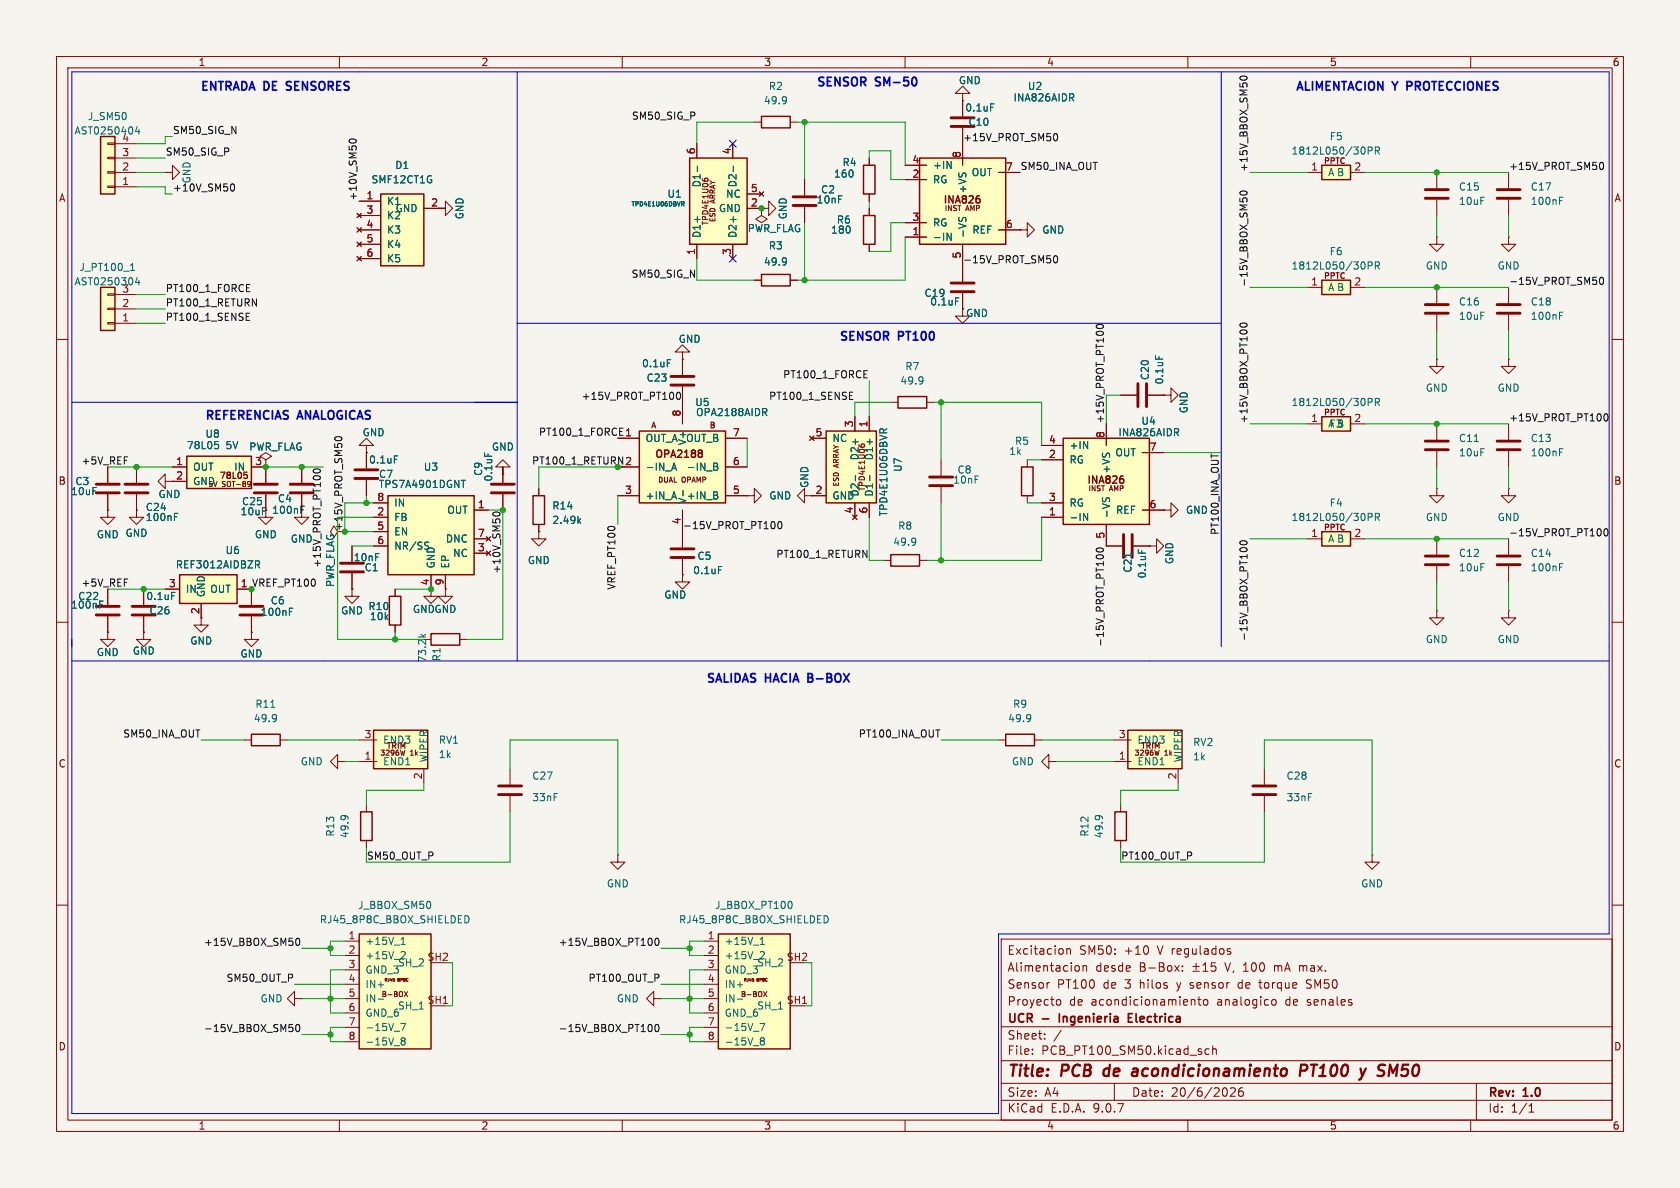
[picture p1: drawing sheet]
<svg xmlns="http://www.w3.org/2000/svg" width="297mm" height="210mm" viewBox="0 0 297 210" stroke-linecap="round" stroke-linejoin="round" font-family="sans-serif">
<defs><g id="words">
<g font-size="2.8" fill="#840000">
<text x="178" y="190.9">Title:</text>
<text x="187.7" y="190.9">PCB</text>
<text x="196" y="190.9">de</text>
<text x="201.8" y="190.9">acondicionamiento</text>
<text x="232.2" y="190.9">PT100</text>
<text x="243.8" y="190.9">y</text>
<text x="247.7" y="190.9">SM50</text>
</g>
<g font-size="2.1" fill="#0000c2">
<text x="35.3" y="16.4">ENTRADA DE</text>
<text x="51.2" y="16.4">SENSORES</text>
<text x="144.2" y="15.7">SENSOR</text>
<text x="154.8" y="15.7">SM-50</text>
<text x="228.9" y="16.4">ALIMENTACION Y</text>
<text x="249.3" y="16.4">PROTECCIONES</text>
<text x="148.2" y="60.6">SENSOR</text>
<text x="158.8" y="60.6">PT100</text>
<text x="36.1" y="74.6">REFERENCIAS</text>
<text x="52.7" y="74.6">ANALOGICAS</text>
<text x="124.7" y="121.1">SALIDAS HACIA</text>
<text x="143.4" y="121.1">B-BOX</text>
</g>
<g font-size="2.1" fill="#840000">
<text x="178" y="172">Alimentacion</text>
<text x="178" y="169">Excitacion</text>
<text x="190.8" y="169">SM50:</text>
<text x="193.7" y="172">desde</text>
<text x="198.8" y="169">+10</text>
<text x="201.5" y="172">B-Box:</text>
<text x="204.8" y="169">V regulados</text>
<text x="216.9" y="172">V, 100</text>
<text x="225.8" y="172">mA max.</text>
<text x="178" y="178">Proyecto</text>
<text x="178" y="175">Sensor</text>
<text x="186.9" y="175">PT100</text>
<text x="189" y="178">de</text>
<text x="193" y="178">acondicionamiento</text>
<text x="195.1" y="175">de</text>
<text x="199" y="175">3</text>
<text x="201.8" y="175">hilos</text>
<text x="208.5" y="175">y sensor</text>
<text x="215.3" y="178">analogico</text>
<text x="219.6" y="175">de</text>
<text x="223.5" y="175">torque</text>
<text x="227.6" y="178">de</text>
<text x="231.5" y="178">senales</text>
<text x="232" y="175">SM50</text>
<text x="178" y="184">Sheet:</text>
<text x="178" y="181.2">UCR</text>
<text x="184.3" y="181.2">-</text>
<text x="187.9" y="181.2">Ingenieria</text>
<text x="200.7" y="181.2">Electrica</text>
<text x="178" y="186.7">File:</text>
<text x="184.1" y="186.7">PCB_PT100_SM50.kicad_sch</text>
<text x="178" y="196.9">KiCad</text>
<text x="178" y="194.1">Size:</text>
<text x="184.7" y="194.1">A4</text>
<text x="185.7" y="196.9">E.D.A.</text>
<text x="193.3" y="196.9">9.0.7</text>
<text x="200" y="194.1">Date:</text>
<text x="207" y="194.1">20/6/2026</text>
<text x="263" y="194.3">Rev:</text>
<text x="263" y="196.9">Id:</text>
<text x="267.1" y="196.9">1/1</text>
<text x="269.4" y="194.3">1.0</text>
</g>
<g font-size="1.8" fill="#840000">
<text x="35" y="11.9">1</text>
<text x="85" y="11.9">2</text>
<text x="135" y="11.9">3</text>
<text x="185" y="11.9">4</text>
<text x="235" y="11.9">5</text>
<text x="285" y="11.9">6</text>
<text x="10.3" y="35.9">A</text>
<text x="285.3" y="35.9">A</text>
<text x="166.6" y="36.3">INA826</text>
<text x="170.7" y="56.2">GND</text>
<text x="115.6" y="81.3">OPA2188</text>
<text x="10.3" y="85.9">B</text>
<text x="31" y="84.8">2</text>
<text x="144.1" y="87.4">2</text>
<text x="192" y="85.9">INA826</text>
<text x="285.3" y="85.9">B</text>
<text x="42.4" y="91.3">10uF</text>
<text x="10.3" y="135.9">C</text>
<text x="285.3" y="135.9">C</text>
<text x="10.3" y="185.9">D</text>
<text x="285.3" y="185.9">D</text>
<text x="35" y="199.9">1</text>
<text x="85" y="199.9">2</text>
<text x="135" y="199.9">3</text>
<text x="185" y="199.9">4</text>
<text x="235" y="199.9">5</text>
<text x="285" y="199.9">6</text>
</g>
<g font-size="1.8" fill="#006464">
<text x="135.8" y="16.1">R2</text>
<text x="169.4" y="15.1">GND</text>
<text x="181.6" y="16.1">U2</text>
<text x="13.1" y="24">AST0250404</text>
<text x="15.4" y="21.4">J_SM50</text>
<text x="134.9" y="18.6">49.9</text>
<text x="170.5" y="19.9">0.1uF</text>
<text x="171.1" y="22.5">C10</text>
<text x="179.1" y="18.1">INA826AIDR</text>
<text x="21.5" y="25.1">4</text>
<text x="148.9" y="29.6">R4</text>
<text x="228.2" y="27.5">1812L050/30PR</text>
<text x="235" y="25">F5</text>
<text x="65.6" y="32.6">SMF12CT1G</text>
<text x="69.8" y="30.1">D1</text>
<text x="117.9" y="35.2">U1</text>
<text x="124.1" y="33.2" transform="rotate(-90 124.1 33.2)">D1-</text>
<text x="128.3" y="35.2">NC</text>
<text x="130.4" y="33.2" transform="rotate(-90 130.4 33.2)">D2-</text>
<text x="145" y="34.4">C2</text>
<text x="147.3" y="31.6">160</text>
<text x="164.8" y="30.1">+IN</text>
<text x="164.8" y="32.6">RG</text>
<text x="171" y="34.3" transform="rotate(-90 171 34.3)">+VS</text>
<text x="171.7" y="31.3">OUT</text>
<text x="234.7" y="31.3">A B</text>
<text x="257.8" y="33.9">C15</text>
<text x="270.5" y="33.9">C17</text>
<text x="68.3" y="36.4">K1</text>
<text x="68.3" y="39">K2</text>
<text x="68.3" y="41.5">K3</text>
<text x="69.8" y="37.7">GND</text>
<text x="82.1" y="38.9" transform="rotate(-90 82.1 38.9)">GND</text>
<text x="127" y="37.7">GND</text>
<text x="132.1" y="41.2">PWR_FLAG</text>
<text x="139.3" y="38.9" transform="rotate(-90 139.3 38.9)">GND</text>
<text x="144.3" y="36.2">10nF</text>
<text x="146.8" y="41.5">180</text>
<text x="147.8" y="39.7">R6</text>
<text x="164.8" y="40.2">RG</text>
<text x="171.8" y="41.5">REF</text>
<text x="184.2" y="41.5">GND</text>
<text x="257.8" y="36.4">10uF</text>
<text x="270.5" y="36.4">100nF</text>
<text x="68.3" y="44">K4</text>
<text x="68.3" y="46.6">K5</text>
<text x="124.1" y="42.2" transform="rotate(-90 124.1 42.2)">D1+</text>
<text x="130.4" y="42.2" transform="rotate(-90 130.4 42.2)">D2+</text>
<text x="134.9" y="47.1">49.9</text>
<text x="135.8" y="44.3">R3</text>
<text x="164.8" y="42.8">-IN</text>
<text x="171" y="42.2" transform="rotate(-90 171 42.2)">-VS</text>
<text x="228.2" y="47.9">1812L050/30PR</text>
<text x="235" y="45.3">F6</text>
<text x="252" y="47.9">GND</text>
<text x="264.7" y="47.9">GND</text>
<text x="13.1" y="50.6">AST0250304</text>
<text x="14" y="48.1">J_PT100_1</text>
<text x="21.5" y="51.8">3</text>
<text x="163.3" y="52.7">C19</text>
<text x="234.7" y="51.7">A B</text>
<text x="164.3" y="54.2">0.1uF</text>
<text x="257.8" y="54.2">C16</text>
<text x="257.8" y="56.7">10uF</text>
<text x="270.5" y="56.7">100nF</text>
<text x="270.5" y="54.2">C18</text>
<text x="113.4" y="65.1">0.1uF</text>
<text x="119.9" y="60.8">GND</text>
<text x="159.9" y="65.6">R7</text>
<text x="114.2" y="67.7">C23</text>
<text x="122.8" y="72">U5</text>
<text x="159.1" y="68.2">49.9</text>
<text x="203.3" y="67.3" transform="rotate(-90 203.3 67.3)">C20</text>
<text x="205.8" y="68.1" transform="rotate(-90 205.8 68.1)">0.1uF</text>
<text x="228.2" y="72">1812L050/30PR</text>
<text x="252" y="69.4">GND</text>
<text x="264.7" y="69.4">GND</text>
<text x="36.2" y="77.6">U8</text>
<text x="64" y="77.3">GND</text>
<text x="122.9" y="73.8">OPA2188AIDR</text>
<text x="197.6" y="77.3">INA826AIDR</text>
<text x="201.7" y="75.3">U4</text>
<text x="210.2" y="73.2" transform="rotate(-90 210.2 73.2)">GND</text>
<text x="235" y="75.8">F3</text>
<text x="32.9" y="79.6">78L05</text>
<text x="34" y="83.4">OUT</text>
<text x="40" y="79.6">5V</text>
<text x="41.3" y="83.4">IN</text>
<text x="43.9" y="79.9">PWR_FLAG</text>
<text x="65.1" y="82.1">0.1uF</text>
<text x="74.8" y="83.4">U3</text>
<text x="86.9" y="79.9">GND</text>
<text x="114" y="78.3">OUT_A</text>
<text x="114" y="83.4">-IN_A</text>
<text x="121.2" y="78.3">OUT_B</text>
<text x="121.3" y="83.4">-IN_B</text>
<text x="121.5" y="78.8" transform="rotate(-90 121.5 78.8)">V+</text>
<text x="147.1" y="78.3">NC</text>
<text x="152" y="81.5" transform="rotate(-90 152 81.5)">D2+</text>
<text x="154.5" y="81.5" transform="rotate(-90 154.5 81.5)">D1+</text>
<text x="159.6" y="83.5" transform="rotate(-90 159.6 83.5)">U7</text>
<text x="169.2" y="83.9">C8</text>
<text x="178.3" y="80.6">1k</text>
<text x="179.3" y="78.8">R5</text>
<text x="189" y="79.6">+IN</text>
<text x="189" y="82.1">RG</text>
<text x="196.4" y="83.8" transform="rotate(-90 196.4 83.8)">+VS</text>
<text x="197.1" y="80.9">OUT</text>
<text x="257.8" y="78.3">C11</text>
<text x="257.8" y="80.9">10uF</text>
<text x="270.5" y="80.9">100nF</text>
<text x="270.5" y="78.3">C13</text>
<text x="12.5" y="87.7">10uF</text>
<text x="13.2" y="86">C3</text>
<text x="27.9" y="88.2">GND</text>
<text x="34" y="86">GND</text>
<text x="42.7" y="89.5">C25</text>
<text x="49" y="89">C4</text>
<text x="66.9" y="86.5">TPS7A4901DGNT</text>
<text x="66.9" y="84.7">C7</text>
<text x="69.6" y="89.8">IN</text>
<text x="85.4" y="84.2" transform="rotate(-90 85.4 84.2)">C9</text>
<text x="87.2" y="85.2" transform="rotate(-90 87.2 85.2)">0.1uF</text>
<text x="114" y="88.5">+IN_A</text>
<text x="121.3" y="88.5">+IN_B</text>
<text x="121.5" y="89.2" transform="rotate(-90 121.5 89.2)">V-</text>
<text x="135.9" y="88.5">GND</text>
<text x="143.1" y="86.4" transform="rotate(-90 143.1 86.4)">GND</text>
<text x="147.1" y="88.5">GND</text>
<text x="152" y="87.9" transform="rotate(-90 152 87.9)">D2-</text>
<text x="154.5" y="87.9" transform="rotate(-90 154.5 87.9)">D1-</text>
<text x="168.4" y="85.7">10nF</text>
<text x="189" y="89.8">RG</text>
<text x="235" y="89.8">F4</text>
<text x="17" y="95.4">GND GND</text>
<text x="25.7" y="92.3">100nF</text>
<text x="25.7" y="90.5">C24</text>
<text x="45" y="95.4">GND</text>
<text x="48" y="91">100nF</text>
<text x="69.6" y="92.3">FB</text>
<text x="69.6" y="94.8">EN</text>
<text x="79" y="91">OUT</text>
<text x="97.5" y="90.3">R14</text>
<text x="97.5" y="92.8">2.49k</text>
<text x="157.1" y="91.4" transform="rotate(-90 157.1 91.4)">TPD4E1U06DBVR</text>
<text x="158.7" y="93.8">R8</text>
<text x="189" y="92.3">-IN</text>
<text x="196.4" y="91.7" transform="rotate(-90 196.4 91.7)">-VS</text>
<text x="197.2" y="91">REF</text>
<text x="209.6" y="91">GND</text>
<text x="228.2" y="92.3">1812L050/30PR</text>
<text x="252" y="92.3">GND</text>
<text x="264.7" y="92.3">GND</text>
<text x="31" y="100.7">REF3012AIDBZR</text>
<text x="39.8" y="98.1">U6</text>
<text x="51.3" y="96.1">GND</text>
<text x="62.4" y="99.4">10nF</text>
<text x="64.4" y="101.2">C1</text>
<text x="69.6" y="97.4">NR/SS</text>
<text x="77.1" y="100.6" transform="rotate(-90 77.1 100.6)">GND</text>
<text x="78.7" y="96.1">DNC</text>
<text x="79.6" y="100.6" transform="rotate(-90 79.6 100.6)">EP</text>
<text x="80" y="98.7">NC</text>
<text x="93.2" y="99.9">GND</text>
<text x="122.4" y="101.7">0.1uF</text>
<text x="123.2" y="99.2">C5</text>
<text x="157.8" y="96.7">49.9</text>
<text x="200.3" y="101.3" transform="rotate(-90 200.3 101.3)">C21</text>
<text x="207.6" y="99.8" transform="rotate(-90 207.6 99.8)">GND</text>
<text x="234.7" y="96.1">A B</text>
<text x="257.8" y="98.7">C12</text>
<text x="257.8" y="101.2">10uF</text>
<text x="270.5" y="101.2">100nF</text>
<text x="270.5" y="98.7">C14</text>
<text x="12.5" y="107.8">100nF</text>
<text x="13.7" y="106.3">C22</text>
<text x="25.8" y="106.3">0.1uF</text>
<text x="32.8" y="105">IN</text>
<text x="36.4" y="105.7" transform="rotate(-90 36.4 105.7)">GND</text>
<text x="37.1" y="105">OUT</text>
<text x="47.8" y="107">C6</text>
<text x="59.3" y="103.9" transform="rotate(-90 59.3 103.9)">PWR_FLAG</text>
<text x="117.3" y="106">GND</text>
<text x="202.8" y="102.4" transform="rotate(-90 202.8 102.4)">0.1uF</text>
<text x="26.3" y="108.8">C26</text>
<text x="46" y="109.1">100nF</text>
<text x="60.2" y="108.8">GND</text>
<text x="65" y="108.1">R10</text>
<text x="65.3" y="109.8">10k</text>
<text x="72.9" y="108.6">GNDGND</text>
<text x="252" y="113.9">GND</text>
<text x="264.7" y="113.9">GND</text>
<text x="17" y="116.2">GND</text>
<text x="23.4" y="115.9">GND</text>
<text x="33.5" y="114.1">GND</text>
<text x="42.4" y="116.4">GND</text>
<text x="75.5" y="117.2" transform="rotate(-90 75.5 117.2)">73.2k</text>
<text x="78.1" y="117" transform="rotate(-90 78.1 117)">R1</text>
<text x="45" y="125.3">R11</text>
<text x="179" y="125.3">R9</text>
<text x="44.8" y="127.9">49.9</text>
<text x="67.6" y="131.7">END3</text>
<text x="77.5" y="131.7">RV1</text>
<text x="178.1" y="127.9">49.9</text>
<text x="201" y="131.7">END3</text>
<text x="53.1" y="135.5">GND</text>
<text x="67.6" y="135.5">END1</text>
<text x="75.8" y="134.9" transform="rotate(-90 75.8 134.9)">WIPER</text>
<text x="77.5" y="134.2">1k</text>
<text x="178.8" y="135.5">GND</text>
<text x="201" y="135.5">END1</text>
<text x="209.1" y="134.9" transform="rotate(-90 209.1 134.9)">WIPER</text>
<text x="210.8" y="132.1">RV2</text>
<text x="210.8" y="134.6">1k</text>
<text x="94" y="138">C27</text>
<text x="94" y="141.8">33nF</text>
<text x="227.3" y="138">C28</text>
<text x="227.3" y="141.8">33nF</text>
<text x="59.3" y="148" transform="rotate(-90 59.3 148)">R13</text>
<text x="61.8" y="148.3" transform="rotate(-90 61.8 148.3)">49.9</text>
<text x="192.6" y="148" transform="rotate(-90 192.6 148)">R12</text>
<text x="195.2" y="148.3" transform="rotate(-90 195.2 148.3)">49.9</text>
<text x="63.2" y="160.9">J_BBOX_SM50</text>
<text x="107.2" y="157.1">GND</text>
<text x="126.3" y="160.9">J_BBOX_PT100</text>
<text x="240.5" y="157.1">GND</text>
<text x="56.4" y="163.4">RJ45_8P8C_BBOX_SHIELDED</text>
<text x="64.5" y="167.2">+15V_1</text>
<text x="119.9" y="163.4">RJ45_8P8C_BBOX_SHIELDED</text>
<text x="128" y="167.2">+15V_1</text>
<text x="64.5" y="169.8">+15V_2</text>
<text x="64.5" y="172.3">GND_3</text>
<text x="70.3" y="171">SH_2</text>
<text x="128" y="169.8">+15V_2</text>
<text x="128" y="172.3">GND_3</text>
<text x="133.8" y="171">SH_2</text>
<text x="46" y="177.4">GND</text>
<text x="64.5" y="174.9">IN+</text>
<text x="64.5" y="177.4">IN-</text>
<text x="64.5" y="179.9">GND_6</text>
<text x="70.3" y="178.7">SH_1</text>
<text x="108.9" y="177.4">GND</text>
<text x="128" y="174.9">IN+</text>
<text x="128" y="177.4">IN-</text>
<text x="128" y="179.9">GND_6</text>
<text x="133.8" y="178.7">SH_1</text>
<text x="64.5" y="182.5">-15V_7</text>
<text x="64.5" y="185">-15V_8</text>
<text x="128" y="182.5">-15V_7</text>
<text x="128" y="185">-15V_8</text>
</g>
<g font-size="1.8" fill="#0f0f0f">
<text x="30.5" y="23.8">SM50_SIG_N</text>
<text x="111.6" y="21.2">SM50_SIG_P</text>
<text x="29.2" y="27.6">SM50_SIG_P</text>
<text x="170.2" y="25.1">+15V_PROT_SM50</text>
<text x="30.5" y="33.9">+10V_SM50</text>
<text x="33.9" y="32.5" transform="rotate(-90 33.9 32.5)">GND</text>
<text x="63.2" y="35.6" transform="rotate(-90 63.2 35.6)">+10V_SM50</text>
<text x="180.3" y="30.1">SM50_INA_OUT</text>
<text x="220.6" y="30.5" transform="rotate(-90 220.6 30.5)">+15V_BBOX_SM50</text>
<text x="266.7" y="30.1">+15V_PROT_SM50</text>
<text x="170.2" y="46.6">-15V_PROT_SM50</text>
<text x="29.2" y="51.7">PT100_1_FORCE</text>
<text x="111.6" y="49.2">SM50_SIG_N</text>
<text x="220.6" y="50.8" transform="rotate(-90 220.6 50.8)">-15V_BBOX_SM50</text>
<text x="266.7" y="50.5">-15V_PROT_SM50</text>
<text x="29.2" y="54.3">PT100_1_RETURN</text>
<text x="29.2" y="56.8">PT100_1_SENSE</text>
<text x="102.7" y="70.8">+15V_PROT_PT100</text>
<text x="135.9" y="70.8">PT100_1_SENSE</text>
<text x="138.3" y="67">PT100_1_FORCE</text>
<text x="195.2" y="74.9" transform="rotate(-90 195.2 74.9)">+15V_PROT_PT100</text>
<text x="220.6" y="74.9" transform="rotate(-90 220.6 74.9)">+15V_BBOX_PT100</text>
<text x="266.7" y="74.6">+15V_PROT_PT100</text>
<text x="14.3" y="82.2">+5V_REF</text>
<text x="120.6" y="93.6">-15V_PROT_PT100</text>
<text x="215.6" y="94.7" transform="rotate(-90 215.6 94.7)">PT100_INA_OUT</text>
<text x="266.7" y="94.9">-15V_PROT_PT100</text>
<text x="56.8" y="100.5" transform="rotate(-90 56.8 100.5)">+15V_PROT_PT100</text>
<text x="88.6" y="101.5" transform="rotate(-90 88.6 101.5)">+10V_SM50</text>
<text x="137.1" y="98.7">PT100_1_RETURN</text>
<text x="14.3" y="103.8">+5V_REF</text>
<text x="108.9" y="104.3" transform="rotate(-90 108.9 104.3)">VREF_PT100</text>
<text x="220.6" y="113.4" transform="rotate(-90 220.6 113.4)">-15V_BBOX_PT100</text>
<text x="195.2" y="114.4" transform="rotate(-90 195.2 114.4)">-15V_PROT_PT100</text>
<text x="21.7" y="130.5">SM50_INA_OUT</text>
<text x="151.7" y="130.5">PT100_INA_OUT</text>
<text x="64.8" y="152.1">SM50_OUT_P</text>
<text x="198.1" y="152.1">PT100_OUT_P</text>
<text x="36" y="167.3">+15V_BBOX_SM50</text>
<text x="98.7" y="167.3">+15V_BBOX_PT100</text>
<text x="40" y="173.6">SM50_OUT_P</text>
<text x="103.9" y="173.6">PT100_OUT_P</text>
<text x="36" y="182.5">-15V_BBOX_SM50</text>
<text x="98.7" y="182.5">-15V_BBOX_PT100</text>
</g>
<g font-size="1.8" fill="#a90000">
<text x="21.5" y="27.7">3</text>
<text x="122.9" y="27.4" transform="rotate(-90 122.9 27.4)">6</text>
<text x="129.3" y="27.4" transform="rotate(-90 129.3 27.4)">4</text>
<text x="161.2" y="29">4</text>
<text x="169.9" y="28" transform="rotate(-90 169.9 28)">8</text>
<text x="21.5" y="32.8">1</text>
<text x="21.5" y="30.2">2</text>
<text x="64.7" y="35.3">1</text>
<text x="132.6" y="34">5</text>
<text x="161.2" y="31.5">2</text>
<text x="177.7" y="30.2">7</text>
<text x="231.7" y="30.2">1</text>
<text x="239.3" y="30.2">2</text>
<text x="64.7" y="37.8">3</text>
<text x="64.7" y="40.4">4</text>
<text x="76.1" y="36.6">2</text>
<text x="132.6" y="36.6">2</text>
<text x="161.2" y="39.1">3</text>
<text x="161.2" y="41.7">1</text>
<text x="177.7" y="40.4">6</text>
<text x="64.7" y="42.9">5</text>
<text x="64.7" y="45.5">6</text>
<text x="122.9" y="45.2" transform="rotate(-90 122.9 45.2)">1</text>
<text x="129.3" y="45.2" transform="rotate(-90 129.3 45.2)">3</text>
<text x="169.9" y="45.8" transform="rotate(-90 169.9 45.8)">5</text>
<text x="231.7" y="50.5">1</text>
<text x="239.3" y="50.5">2</text>
<text x="21.5" y="56.9">1</text>
<text x="21.5" y="54.4">2</text>
<text x="110.4" y="77.2">1</text>
<text x="120.4" y="73.7" transform="rotate(-90 120.4 73.7)">8</text>
<text x="129.5" y="77.2">7</text>
<text x="144.1" y="77.2">5</text>
<text x="150.9" y="75.6" transform="rotate(-90 150.9 75.6)">3</text>
<text x="153.4" y="75.6" transform="rotate(-90 153.4 75.6)">1</text>
<text x="195.3" y="77.5" transform="rotate(-90 195.3 77.5)">8</text>
<text x="231.7" y="74.7">1</text>
<text x="239.3" y="74.7">2</text>
<text x="31" y="82.3">1</text>
<text x="45" y="82.3">3</text>
<text x="110.4" y="82.3">2</text>
<text x="129.5" y="82.3">6</text>
<text x="185.3" y="78.5">4</text>
<text x="185.3" y="81">2</text>
<text x="203.1" y="79.8">7</text>
<text x="66.6" y="88.6">8</text>
<text x="84.4" y="89.9">1</text>
<text x="110.4" y="87.4">3</text>
<text x="129.5" y="87.4">5</text>
<text x="185.3" y="88.6">3</text>
<text x="203.1" y="89.9">6</text>
<text x="66.6" y="91.2">2</text>
<text x="66.6" y="93.7">5</text>
<text x="84.4" y="95">7</text>
<text x="120.4" y="92.8" transform="rotate(-90 120.4 92.8)">4</text>
<text x="150.9" y="90.9" transform="rotate(-90 150.9 90.9)">4</text>
<text x="153.4" y="90.9" transform="rotate(-90 153.4 90.9)">6</text>
<text x="185.3" y="91.2">1</text>
<text x="195.3" y="95.3" transform="rotate(-90 195.3 95.3)">5</text>
<text x="231.7" y="95">1</text>
<text x="239.3" y="95">2</text>
<text x="66.6" y="96.3">6</text>
<text x="84.4" y="97.5">3</text>
<text x="29.8" y="103.9">3</text>
<text x="42.5" y="103.9">1</text>
<text x="75.9" y="103.6" transform="rotate(-90 75.9 103.6)">4</text>
<text x="78.5" y="103.6" transform="rotate(-90 78.5 103.6)">9</text>
<text x="35.3" y="108.7" transform="rotate(-90 35.3 108.7)">2</text>
<text x="64.4" y="130.6">3</text>
<text x="197.7" y="130.6">3</text>
<text x="64.4" y="134.4">1</text>
<text x="74.7" y="137.9" transform="rotate(-90 74.7 137.9)">2</text>
<text x="197.7" y="134.4">1</text>
<text x="208" y="137.9" transform="rotate(-90 208 137.9)">2</text>
<text x="61.5" y="166.1">1</text>
<text x="125" y="166.1">1</text>
<text x="61.5" y="168.7">2</text>
<text x="61.5" y="171.2">3</text>
<text x="61.5" y="173.7">4</text>
<text x="75.5" y="169.9">SH2</text>
<text x="125" y="168.7">2</text>
<text x="125" y="171.2">3</text>
<text x="125" y="173.7">4</text>
<text x="139" y="169.9">SH2</text>
<text x="61.5" y="176.3">5</text>
<text x="61.5" y="178.8">6</text>
<text x="75.5" y="177.5">SH1</text>
<text x="125" y="176.3">5</text>
<text x="125" y="178.8">6</text>
<text x="139" y="177.5">SH1</text>
<text x="61.5" y="181.4">7</text>
<text x="61.5" y="183.9">8</text>
<text x="125" y="181.4">7</text>
<text x="125" y="183.9">8</text>
</g>
<g font-size="1.8" fill="#009600">
<text x="95.2" y="77.1">PT100_1_FORCE 1</text>
<text x="94" y="82.2">PT100_1_RETURN 2</text>
<text x="60.6" y="94" transform="rotate(-90 60.6 94)">+15V_PROT_SM50</text>
<text x="42.5" y="103.9">1 VREF_PT100</text>
</g>
<text font-size="1.5" fill="#840000" x="38.6" y="85">78L05</text>
<g font-size="1.4" fill="#840000">
<text x="233.9" y="29.2">PPTC</text>
<text x="125.4" y="40" transform="rotate(-90 125.4 40)">TPD4E1U06</text>
<text x="233.9" y="49.6">PPTC</text>
<text x="114.9" y="76">A</text>
<text x="125.3" y="76">B</text>
<text x="233.9" y="73.7">PPTC</text>
<text x="153.1" y="86.9" transform="rotate(-90 153.1 86.9)">TPD4E1U06</text>
<text x="233.9" y="94">PPTC</text>
</g>
<g font-size="1.4" fill="#006464">
<text x="68.2" y="132.6">TRIM</text>
<text x="201.6" y="132.6">TRIM</text>
</g>
<g font-size="1.3" fill="#840000">
<text x="126.7" y="35.9" transform="rotate(-90 126.7 35.9)">ARRAY</text>
<text x="126.7" y="39.4" transform="rotate(-90 126.7 39.4)">ESD</text>
<text x="166.9" y="37.5">INST</text>
<text x="170.8" y="37.5">AMP</text>
<text x="148.5" y="82.6" transform="rotate(-90 148.5 82.6)">ARRAY</text>
<text x="39.3" y="86.3">SOT-89</text>
<text x="116.2" y="85.5">DUAL</text>
<text x="120.5" y="85.5">OPAMP</text>
<text x="148.5" y="86.1" transform="rotate(-90 148.5 86.1)">ESD</text>
<text x="192.3" y="87">INST</text>
<text x="196.2" y="87">AMP</text>
<text x="72.5" y="133.8">1k</text>
<text x="205.9" y="133.8">1k</text>
<text x="67.4" y="176.4">B-BOX</text>
<text x="130.9" y="176.4">B-BOX</text>
</g>
<g font-size="1.3" fill="#006464">
<text x="36.7" y="86.3">5V</text>
<text x="67.1" y="133.8">3296W</text>
<text x="200.5" y="133.8">3296W</text>
</g>
<text font-size="1.1" fill="#006464" x="111.5" y="36.7">TPD4E1U06DBVR</text>
<g font-size=".7" fill="#840000">
<text x="67.9" y="173.6">RJ45</text>
<text x="70.3" y="173.6">8P8C</text>
<text x="131.4" y="173.6">RJ45</text>
<text x="133.8" y="173.6">8P8C</text>
</g>
</g></defs>
<path d="M0 0h297v210h-297z" fill="#f5f4ef" stroke="#f5f4ef" stroke-width=".18"/>
<g fill="none" stroke="#840000" stroke-width=".18">
<path d="M10 10h277v190h-277zM12 12h273v186h-273zM60 10v2M110 10v2M160 10v2M210 10v2M260 10v2M254 30.5v2.8M254 35.3v2.8M254 41.9v1.3h1.3l-1.3 1.3-1.3-1.3h1.3M254 41.9h.1M254 50.8v2.8"/>
<path d="M254 55.6v2.8M10 60h2M285 60h2M19 82.6v2.7M19 87.4v2.8M29.2 85.1v-1.3l-1.3 1.3 1.3 1.3v-1.3h1.3M88.9 82.6v2.7M88.9 87.4v2.8M10 110h2M44.4 111.8v1.2h1.3l-1.3 1.3-1.2-1.3h1.2M44.4 111.8h.1M44.4 104.1v2.8"/>
<path d="M44.4 109v2.8M285 110h2M10 160h2M177 166h108v32h-108zM185.5 173.7l-.3 .1M186.9 176.8l.3-.1 .3 .3v.4l-.1 .2h-.5M188.6 167.7v1M188.6 167.8l.2-.1 .4 .1v.9M190.5 170.7l.3 .3v.4l-.3 .3M191.5 170.8l.2-.1 .3 .1 .1 .9M191.5 170.7v1M203 167.5v.9"/>
<path d="M207.7 170.7l.8 1M208.5 170.7l-.8 1M209 171.6v.1M209 170.8v.1M210.9 170.8h1.1M210.9 171.7h1.1M211 176.7l.2 .2v.8M211.5 170.3v1.1M211.7 176.7h.6M212 176.2v1.3l.3 .2M212.7 171.7h.8M212.7 170.6l.4-.4v1.5"/>
<path d="M212.8 176.8l.2-.1 .5 .1v.6l-.1 .2-.4 .1-.2-.1zM214.9 170.2h-.7l-.1 .7 .2-.1h.5l.2 .3-.1 .5-.2 .1-.6-.1M217.2 167.7l.3 .1M217.2 168.2l.3 .1 .1 .2-.2 .2h-.3M219 173.8v.8M222.5 173.7h.6M222.7 173.2v1.3l.3 .2M224.9 176.8l.4-.1 .3 .3v.4l-.1 .2-.4 .1-.2-.1M231 174.6l.5 .1M231.6 173.2h-.4l-.2 .3 .1 .3 .4 .2M285 160h2M60 198v2"/>
<path d="M110 198v2M160 198v2M177 194.5h108M177 191.5h108M177 187.5h108M177 181.5h108M182.5 186.3v.1M182.5 185.5v.1M184.7 183.6v.1M184.7 182.8v.1M187.6 182.1l-1.3 2M197 191.5v3"/>
<path d="M210 198v2M213.7 185.5l-.4-.1-.3 .3v.4l.2 .2h.5M214.4 185.5l.2-.1 .4 .1v.9M214.4 184.9v1.5M217.5 192.4l.6-.1 .2 .1 .1 .3-.9 1.1h.9M219.7 192.3a.59 .59 0 0 0-.7 .6v.6l.1 .2 .4 .1 .2-.1 .1-.5-.1-.3h-.5l-.2 .3M260 198v2M261 191.5v6.5M270.3 196.6h.9M270.3 195.5l.4-.4v1.5"/>
</g>
<path d="M195.3 189.1l-.2 .7 .3 .4M200.2 190.1l.1 .1 .7-.1M200.3 189l.2-.1 .6 .1M201.1 189.4l-.9 .1M229.9 189.3h.8a.55 .55 0 0 0 .4-.5 .55 .55 0 0 0-.3-.6h-.8l-.2 2M244.9 188.3a.85 .85 0 0 0-1.1 .1l-.1 .2M245.5 190.2l.2-2 .5 1.4 .9-1.4-.3 2" fill="none" stroke="#840000" stroke-width=".4"/>
<path d="M187.3 179.2v1.5M199.5 179.9h.5M200.2 179.2h-.7v1.5h.7" fill="none" stroke="#840000" stroke-width=".3"/>
<path d="M252 33.5h4M252 35.1h4M252 53.8h4M252 55.4h4M17 87.1h4.1M17 85.6h4.1M86.9 87.1h4M86.9 85.6h4M42.4 107.2h4.1M42.4 108.7h4.1" fill="none" stroke="#840000" stroke-width=".51"/>
<path d="M85.7 80v.7M51.2 108.1h.4M51.2 107.5h.6" fill="none" stroke="#006464" stroke-width=".18"/>
<path d="M33 80.6h11.4v5.8h-11.4z" fill="#ffffc2"/>
<path d="M33 80.6h11.4v5.8h-11.4z" fill="none" stroke="#840000" stroke-width=".25"/>
<path d="M254 74.9v2.8M254 79.8v2.8M30.5 82.6h2.5M30.5 85.1h2.5M43.9 85.1l.4 .2-.1 .5-.2 .2M44.3 85.5l-.4 .2M44.4 82.6h2.6M47 81.3l1-.7-1-.6-1 .6 1 .7v1.3M47 82.6h.1M254 86.4v1.2h1.3l-1.3 1.3-1.3-1.3h1.3M254 86.4h.1" fill="none" stroke="#840000" stroke-width=".18"/>
<path d="M43.2 83.5h.5M43.5 83.9l.2 .2v.3l-.2 .2h-.2" fill="none" stroke="#840000" stroke-width=".22"/>
<path d="M38.1 78.5h.3l.3 .3-.2 .5h-.4M260.6 78h.8" fill="none" stroke="#006464" stroke-width=".18"/>
<path d="M252 78h4M252 79.5h4" fill="none" stroke="#840000" stroke-width=".51"/>
<path d="M233.7 94h5.1v2.5h-5.1z" fill="#ffffc2"/>
<path d="M233.7 94h5.1v2.5h-5.1zM63.8 143.5h2v5.1h-2z" fill="none" stroke="#840000" stroke-width=".25"/>
<path d="M231.1 95.3h2.6M238.8 95.3h2.5M64.8 142.2v1.3M64.8 148.6v1.3" fill="none" stroke="#840000" stroke-width=".18"/>
<path d="M241.9 91.4h.6l.1-.2-.1-.3-.6-.2v1.3M243.1 91.4h.6l.2-.2-.1-.3-.7-.2v1.3M243.4 91.4l.5 .6M60.3 144.3l.1-.1a1.07 1.07 0 0 1 1 .2M60.8 144.2l.2 .1" fill="none" stroke="#006464" stroke-width=".18"/>
<path d="M66 129.1h9.6v6.8h-9.6z" fill="#ffffc2"/>
<path d="M66 129.1h9.6v6.8h-9.6z" fill="none" stroke="#840000" stroke-width=".25"/>
<path d="M63.5 130.8h3.1M63.5 134.6h3.1M71.6 132.6l-.2 .9M74.9 135.9v2.5M90.2 135.9v2.8M90.2 140.7v2.8" fill="none" stroke="#840000" stroke-width=".18"/>
<path d="M88.1 138.9h4.1M88.1 140.5h4.1" fill="none" stroke="#840000" stroke-width=".51"/>
<path d="M127 165.1h12.7v20.3h-12.7z" fill="#ffffc2"/>
<path d="M127 165.1h12.7v20.3h-12.7z" fill="none" stroke="#840000" stroke-width=".25"/>
<path d="M24.1 90.2v1.2h1.3l-1.3 1.3-1.2-1.3h1.2M24.1 90.2h.1M124.5 166.4h2.5M124.5 168.9h2.5M124.5 171.5h2.5M124.5 174h2.5M124.5 176.5h2.5M124.5 179.1h2.5M135 175.3l.6 .9M135.6 175.3l-.6 .9M124.5 181.6h2.5M124.5 184.2h2.5" fill="none" stroke="#840000" stroke-width=".18"/>
<path d="M139.9 159.4l.1 .4-.1 .7M130.4 176.6h.9M134.4 166.9h.7M134.4 166l.4-.3v1.2M134.6 168.2l.4 .1 .1 .3-.8 .9M145.7 161.9a.64 .64 0 0 1 .7 .6 .64 .64 0 0 1-.7 .6M134.3 180.9h.9l-.6 1.3M134.6 184l-.2-.2 .2-.3h.3l.2 .2-.2 .3M134.6 184l-.2 .2 .1 .4 .1 .1h.4l.1-.2v-.3l-.2-.2M134.6 184h.3" fill="none" stroke="#006464" stroke-width=".18"/>
<path d="M17.8 24.1h2.5v10.2h-2.5z" fill="#ffffc2"/>
<path d="M17.8 24.1h2.5v10.2h-2.5z" fill="none" stroke="#840000" stroke-width=".25"/>
<path d="M19 32.9h1.3v.2h-1.3zM19 30.4h1.3v.2h-1.3zM19 27.8h1.3v.3h-1.3zM19 25.3h1.3v.2h-1.3zM20.3 33h3.8M20.3 30.5h3.8M20.3 27.9h3.8M20.3 25.4h3.8" fill="none" stroke="#840000" stroke-width=".18"/>
<path d="M24.3 22.4l-.4 .9h.8M24.6 22.8v.9" fill="none" stroke="#006464" stroke-width=".18"/>
<path d="M233.7 29.2h5.1v2.6h-5.1z" fill="#ffffc2"/>
<path d="M233.7 29.2h5.1v2.6h-5.1z" fill="none" stroke="#840000" stroke-width=".25"/>
<path d="M231.1 30.5h2.6M238.8 30.5h2.5M254 95.3v2.7M266.7 95.3v2.7M254 100.1v2.8M266.7 100.1v2.8" fill="none" stroke="#840000" stroke-width=".18"/>
<path d="M241.9 26.6h.6l.1-.2-.1-.3-.6-.1v1.2M243.1 26.6h.6l.2-.2-.1-.3-.7-.1v1.2M243.4 26.6l.5 .6M275.7 99.6h.6M275.7 100.2h.4" fill="none" stroke="#006464" stroke-width=".18"/>
<path d="M252 98.3h4M252 99.8h4M264.7 98.3h4M264.7 99.8h4" fill="none" stroke="#840000" stroke-width=".51"/>
<path d="M17.8 50.8h2.5v7.6h-2.5z" fill="#ffffc2"/>
<path d="M17.8 50.8h2.5v7.6h-2.5z" fill="none" stroke="#840000" stroke-width=".25"/>
<path d="M19 57h1.3v.3h-1.3zM19 54.5h1.3v.2h-1.3zM19 51.9h1.3v.3h-1.3zM20.3 57.2h3.8M20.3 54.6h3.8M20.3 52.1h3.8M266.7 86.4v1.2h1.3l-1.3 1.3-1.3-1.3h1.3M266.7 86.4h.1M254 108v1.2h1.3l-1.3 1.3-1.3-1.3h1.3M254 108h.1M266.7 108v1.2h1.3l-1.3 1.3-1.3-1.3h1.3M266.7 108h.1" fill="none" stroke="#840000" stroke-width=".18"/>
<path d="M23.1 47.8h.7M23.2 46.9l.2-.3v1.2M24.3 49l-.4 .9h.8M24.6 49.5v.9" fill="none" stroke="#006464" stroke-width=".18"/>
<path d="M63.5 165.1h12.7v20.3h-12.7z" fill="#ffffc2"/>
<path d="M44.4 129.8h5.1v2h-5.1zM63.5 165.1h12.7v20.3h-12.7z" fill="none" stroke="#840000" stroke-width=".25"/>
<g fill="none" stroke="#840000" stroke-width=".18">
<path d="M266.7 63.5v1.3h1.3l-1.3 1.2-1.3-1.2h1.3M266.7 63.5h.1M266.7 74.9v2.8M266.7 79.8v2.8M88.9 82.6h1.3l-1.3-1.3-1.3 1.3h1.3v1.2M88.9 83.8h.1M43.2 130.8h1.2M49.5 130.8h1.3M59.7 134.6v-1.2l-1.3 1.2 1.3 1.3v-1.3h1.3M61 134.6h.1M52.1 176.5v-1.2l-1.3 1.2 1.3 1.3v-1.3h1.2M53.3 176.5h.1"/>
<path d="M61 166.4h2.5M61 168.9h2.5M61 171.5h2.5M61 174h2.5M61 176.5h2.5M61 179.1h2.5M71.5 175.3l.6 .9M72.1 175.3l-.6 .9M61 181.6h2.5M61 184.2h2.5"/>
</g>
<g fill="none" stroke="#006464" stroke-width=".18">
<path d="M275.7 79.9h.4M275.7 79.3h.6M47.9 125h.7M48.7 126.4h.1a1.07 1.07 0 0 1-.1 1.1M48.9 126.9l-.2 .1M66.9 176.6h.9M70.9 166.9h.7M70.9 166l.4-.3v1.2M71.1 168.2l.4 .1 .1 .3-.8 .9M82.2 161.9a.64 .64 0 0 1 .7 .6 .64 .64 0 0 1-.7 .6M70.8 180.9h.9l-.6 1.3M71.1 184l-.2-.2 .2-.3h.3l.2 .2-.2 .3"/>
<path d="M71.1 184l-.2 .2 .1 .4 .1 .1h.4l.1-.2v-.3l-.2-.2M71.1 184h.3"/>
</g>
<path d="M264.7 78h4M264.7 79.5h4" fill="none" stroke="#840000" stroke-width=".51"/>
<path d="M233.7 73.7h5.1v2.5h-5.1z" fill="#ffffc2"/>
<path d="M233.7 73.7h5.1v2.5h-5.1z" fill="none" stroke="#840000" stroke-width=".25"/>
<path d="M231.1 74.9h2.6M238.8 74.9h2.5M254 63.5v1.3h1.3l-1.3 1.2-1.3-1.2h1.3M254 63.5h.1M95.2 94v1.3h1.3l-1.3 1.2-1.2-1.2h1.2M95.2 94h.1" fill="none" stroke="#840000" stroke-width=".18"/>
<path d="M241.9 71.1l.6-.1 .1-.1-.1-.3-.6-.2v1.3M243.1 71.1l.6-.1 .2-.1-.1-.3-.7-.2v1.3M243.4 71.1l.5 .6" fill="none" stroke="#006464" stroke-width=".18"/>
<path d="M233.7 49.5h5.1v2.6h-5.1z" fill="#ffffc2"/>
<path d="M233.7 49.5h5.1v2.6h-5.1zM158.7 70.1h5.1v2h-5.1zM94.2 87.6h2.1v5.1h-2.1zM157.5 98h5.1v2.1h-5.1zM180.6 82.6h2v5h-2zM76.2 112h5.1v2h-5.1zM177.8 129.8h5.1v2h-5.1z" fill="none" stroke="#840000" stroke-width=".25"/>
<g fill="none" stroke="#840000" stroke-width=".18">
<path d="M170.2 16.5h1.2l-1.2-1.3-1.3 1.3h1.3v1.3M170.2 17.8h.1M266.7 30.5v2.8M266.7 35.3v2.8M231.1 50.8h2.6M238.8 50.8h2.5M266.7 41.9v1.3h1.3l-1.3 1.3-1.3-1.3h1.3M266.7 41.9h.1M266.7 50.8v2.8M266.7 55.6v2.8M157.5 71.1h1.2M163.8 71.1h1.3"/>
<path d="M95.2 86.4v1.2M95.2 92.7v1.3M156.2 99.1h1.3M162.6 99.1h1.2M166.4 81.3v2.8M166.4 86.1v2.8M181.6 81.3v1.3M181.6 87.6v1.3M62.2 104.1v1.3h1.3l-1.3 1.3-1.2-1.3h1.2M62.2 104.1h.1M74.9 113h1.3M81.3 113h1.2"/>
<path d="M176.5 130.8h1.3M182.9 130.8h1.2M185.4 134.6v-1.2l-1.3 1.2 1.3 1.3v-1.3h1.3M186.7 134.6h.1M115.6 176.5v-1.2l-1.3 1.2 1.3 1.3v-1.3h1.2M116.8 176.5h.1"/>
</g>
<g fill="none" stroke="#006464" stroke-width=".18">
<path d="M275.7 35.5h.4M275.7 34.9h.6M241.9 47l.6-.1 .1-.2-.1-.3-.6-.1v1.3M243.1 47l.6-.1 .2-.2-.1-.3-.7-.1v1.3M243.4 47l.5 .6M275.7 55.8h.4M275.7 55.2h.6M163 66.7h.1a1.07 1.07 0 0 1-.1 1.1M163.2 67.2l-.2 .1M102.3 92l.4 .5M102.7 91.7l-.5 .5M161.8 95.2a1.07 1.07 0 0 1-.1 1.1"/>
<path d="M161.9 95.7l-.1 .1M74.4 112.1l.5 .5M75.3 112.1l-.5 .4M182.1 126.4h.1a1.07 1.07 0 0 1-.2 1.1M182.2 126.9l-.1 .1"/>
</g>
<path d="M264.7 33.5h4M264.7 35.1h4M264.7 53.8h4M264.7 55.4h4M164.3 84.3h4.1M164.3 85.9h4.1" fill="none" stroke="#840000" stroke-width=".51"/>
<path d="M162.6 27.9h15.2v15.3h-15.2z" fill="#ffffc2"/>
<path d="M162.6 27.9h15.2v15.3h-15.2zM173.1 35.2l.2 .1-.2 .5M68.8 105.4h2.1v5.1h-2.1z" fill="none" stroke="#840000" stroke-width=".25"/>
<g fill="none" stroke="#840000" stroke-width=".18">
<path d="M170.2 17.8v2.8M160 29.2h3.8M160 31.8h3.8M160 39.4h3.8M170.2 22.6v6.6M176.5 30.5h3.8M160 41.9h3.8M170.2 51.8v4.1h1.2l-1.2 1.3-1.3-1.3h1.3M170.2 43.2v6.6M176.5 40.6h3.8M180.3 40.6h1.3v-1.2l1.3 1.2-1.3 1.3v-1.3M180.3 40.6h.1"/>
<path d="M69.8 104.1v1.3M69.8 110.5v1.3"/>
</g>
<path d="M175.1 18.4h.6M189.4 17.2l.4 .7M189.7 16.6l.1 .2-.1 .4M167.4 28.5l.8 1.3v-1.3M169.5 38.4v.5M170.1 38.9l.1-.3 .3-.2 .3 .3v.3M167.4 41.2l.8 1.3v-1.3M168.9 52.6h.6" fill="none" stroke="#006464" stroke-width=".18"/>
<path d="M168.1 22.4h4.1M168.1 20.8h4.1M168.1 50h4.1M168.1 51.6h4.1" fill="none" stroke="#840000" stroke-width=".51"/>
<path d="M199.4 129.1h9.6v6.8h-9.6z" fill="#ffffc2"/>
<path d="M152.7 29.2h2v5.1h-2zM152.7 38.1h2v5.1h-2zM134.6 48.5h5.1v2h-5.1zM199.4 129.1h9.6v6.8h-9.6zM197.1 143.5h2v5.1h-2z" fill="none" stroke="#840000" stroke-width=".25"/>
<g fill="none" stroke="#840000" stroke-width=".18">
<path d="M134.6 36.8v1.3l1 .6-1 .7-1-.7 1-.6M134.6 36.8h.1M134.6 36.8h1.3v-1.2l1.3 1.2-1.3 1.3v-1.3M153.7 27.9v1.3M153.7 34.3v1.3M153.7 36.8v1.3M133.3 49.5h1.3M139.7 49.5h1.3M153.7 43.2v1.3M196.8 130.8h3.2M196.8 134.6h3.2M204.9 132.6l-.2 .9"/>
<path d="M208.3 135.9v2.5M223.5 135.9v2.8M198.1 142.2v1.3M198.1 148.6v1.3M223.5 140.7v2.8M242.6 151.1v1.3h1.2l-1.2 1.3-1.3-1.3h1.3M242.6 151.1h.1"/>
</g>
<path d="M221.5 138.9h4.1M221.5 140.5h4.1" fill="none" stroke="#840000" stroke-width=".51"/>
<path d="M138.9 45.7h.1a1.07 1.07 0 0 1-.1 1M139 46.1l-.1 .2M193.7 144.3v-.1a1.07 1.07 0 0 1 1.1 .2M194.2 144.2l.1 .1" fill="none" stroke="#006464" stroke-width=".18"/>
<path d="M121.9 27.9h10.2v15.3h-10.2z" fill="#ffffc2"/>
<path d="M121.9 27.9h10.2v15.3h-10.2zM134.6 20.6h5.1v2h-5.1z" fill="none" stroke="#840000" stroke-width=".25"/>
<g fill="none" stroke="#840000" stroke-width=".18">
<path d="M123.2 25.4v2.5M124.6 31.5h.5l.1 .4M129.5 25.4v2.5M132.1 36.8h2.5M132.1 34.3h2.5M133.3 21.6h1.3M134.2 33.9l.8 .8M135 33.9l-.8 .8M139.7 21.6h1.3M142.2 31.8v2.7M142.2 36.6v2.8M123.2 43.2v2.5"/>
<path d="M129.5 43.2v2.5M132.1 87.6h1.2v-1.2l1.3 1.2-1.3 1.3v-1.3M132.1 87.6h.1M142.2 87.6v-1.2l-1.2 1.2 1.2 1.3v-1.3h1.3"/>
</g>
<path d="M138.9 17.1l.1 .1a1.07 1.07 0 0 1-.1 1M139 17.6l-.1 .2M120.5 35.7h.3l.1 .1v.2h-.4M120.7 36l.2 .4M123.3 29.4v.9M123.3 38.3v1M129.6 29.4v.9M129.6 38.3v1" fill="none" stroke="#006464" stroke-width=".18"/>
<path d="M140.2 34.8h4.1M140.2 36.3h4.1" fill="none" stroke="#840000" stroke-width=".51"/>
<path d="M146 76.2h8.9v12.7h-8.9z" fill="#ffffc2"/>
<path d="M146 76.2h8.9v12.7h-8.9z" fill="none" stroke="#840000" stroke-width=".25"/>
<g fill="none" stroke="#840000" stroke-width=".18">
<path d="M143.1 77.1l.8 .8M143.5 77.5h2.5M143.9 77.1l-.8 .8M151.1 73.7v2.5M152.4 78.5h.3M153.7 73.7v2.5M62.2 96.5v2.8M143.5 87.6h2.5M150.7 91.1l.8 .7M151.1 88.9v2.5M151.5 91.1l-.8 .7M153.7 88.9v2.5"/>
<path d="M62.2 101.3v2.8M109.2 151.1v1.3h1.3l-1.3 1.3-1.3-1.3h1.3M109.2 151.1h.1"/>
</g>
<path d="M151.2 77.6v1M153.8 77.6v1M155.5 76l.3-.2 .3 .1 .1 .1M156.8 75.8l-.6 .4M151.2 84v1M153.8 84v1" fill="none" stroke="#006464" stroke-width=".18"/>
<path d="M60.2 99.6h4.1M60.2 101.1h4.1" fill="none" stroke="#840000" stroke-width=".51"/>
<path d="M188 77.5h15.2v15.2h-15.2z" fill="#ffffc2"/>
<path d="M188 77.5h15.2v15.2h-15.2zM198.5 84.7l.2 .2-.2 .4" fill="none" stroke="#840000" stroke-width=".25"/>
<g fill="none" stroke="#840000" stroke-width=".18">
<path d="M120.6 63.5v2.8M120.6 68.3v2.8M184.1 78.7h3.9M195.6 74.9v3.8M198.1 69.9h2.8M202.9 69.9h2.8M205.7 69.9h1.3v-1.3l1.3 1.3-1.3 1.2v-1.2M205.7 69.9h.1M120.6 94v2.8M120.6 98.8v2.8M184.1 81.3h3.9M184.1 88.9h3.9"/>
<path d="M184.1 91.4h3.9M195.6 92.7v3.8M201.9 80h3.8M201.9 90.2h3.8"/>
</g>
<path d="M118 63.6h.6M191.6 78l.7 1.3v-1.3M204.3 62.9v.6M207.9 76.4l.5 .6M208.2 75.8l.2 .2-.2 .4M191.6 90.7l.7 1.3v-1.3M194.9 88v.4M195.5 88.4l.1-.3 .3-.1 .3 .2v.3M127 100.1h.6" fill="none" stroke="#006464" stroke-width=".18"/>
<path d="M118.6 68.1h4.1M118.6 66.5h4.1M201.2 67.8v4.1M202.7 67.8v4.1M118.6 97h4.1M118.6 98.6h4.1" fill="none" stroke="#840000" stroke-width=".51"/>
<path d="M113 76.2h15.3v12.7h-15.3z" fill="#ffffc2"/>
<path d="M113 76.2h15.3v12.7h-15.3zM123.9 79.6l.3 .2-.3 .3 .3 .3v.2l-.3 .2" fill="none" stroke="#840000" stroke-width=".25"/>
<path d="M77.5 36.8h1.2v-1.2l1.3 1.2-1.3 1.3v-1.3M109.2 77.5h3.8M120.6 71.1v3.8M128.3 77.5h3.8M109.2 82.6h3.8M109.2 87.6h3.8M120.6 90.2v3.8M128.3 82.6h3.8M128.3 87.6h3.8" fill="none" stroke="#840000" stroke-width=".18"/>
<path d="M135.1 72.9l.5 .6M135.3 72.2l.3 .2-.1 .4-.2 .1M118.7 83.1l.5-1.2 .4 1.2M118.9 82.8h.6M120.7 86.7v1M126.2 81.9l.6 .1 .1 .2-.3 .3M126.2 82.5h.4M126.6 82.5l.3 .2v.3l-.7 .1M126.8 87.6l.1 .2-.1 .3M126.8 87.1v.3" fill="none" stroke="#006464" stroke-width=".18"/>
<path d="M67.3 34.3h7.6v12.7h-7.6z" fill="#ffffc2"/>
<path d="M67.3 34.3h7.6v12.7h-7.6z" fill="none" stroke="#840000" stroke-width=".25"/>
<g fill="none" stroke="#840000" stroke-width=".18">
<path d="M29.2 30.5h1.3v-1.3l1.2 1.3-1.2 1.3v-1.3M29.2 30.5h.1M63.1 37.7l.8 .8M63.5 35.6h3.8M63.5 38.1h3.8M63.9 37.7l-.8 .8M74.9 36.8h3.8M63.1 40.3l.8 .7M63.1 42.8l.8 .8M63.1 45.3l.8 .8M63.5 40.6h3.8M63.5 43.2h3.8"/>
<path d="M63.5 45.7h3.8M63.9 40.3l-.8 .7M63.9 42.8l-.8 .8M63.9 45.3l-.8 .8M120.6 62.2h1.3l-1.3-1.2-1.2 1.2h1.2v1.3M120.6 63.5h.1M25.4 104.1v2.8M25.4 109v2.8M120.6 101.6v1.3h1.3l-1.3 1.2-1.2-1.2h1.2M120.6 101.6h.1"/>
</g>
<path d="M23.4 108.7h4M23.4 107.2h4" fill="none" stroke="#840000" stroke-width=".51"/>
<path d="M30.3 104.7h.6" fill="none" stroke="#006464" stroke-width=".18"/>
<path d="M31.7 101.6h10.2v5.1h-10.2z" fill="#ffffc2"/>
<path d="M31.7 101.6h10.2v5.1h-10.2z" fill="none" stroke="#840000" stroke-width=".25"/>
<g fill="none" stroke="#840000" stroke-width=".18">
<path d="M64.8 78.7h1.2l-1.2-1.2-1.3 1.2h1.3v1.3M24.1 82.6v2.7M24.1 87.4v2.8M47 87.4v4h1.3l-1.3 1.3-1.3-1.3h1.3M47 82.6v2.7M53.3 87.4v4h1.3l-1.3 1.3-1.2-1.3h1.2M53.3 82.6v2.7M59.7 94l-.6-1-.7 1 .7 1 .6-1h1.3M64.8 80h.1M64.8 80v2.8M64.8 84.8v2.8M195.6 96.5h2.8"/>
<path d="M200.4 96.5h2.8M203.2 96.5h1.3v-1.2l1.2 1.2-1.2 1.3v-1.3M203.2 96.5h.1M205.7 90.2h1.3v-1.3l1.3 1.3-1.3 1.2v-1.2M205.7 90.2h.1M19 111.8v1.2h1.3l-1.3 1.3-1.2-1.3h1.2M19 111.8h.1M19 104.1v2.8M19 109v2.8M25.4 111.8v1.2h1.3l-1.3 1.3-1.3-1.3h1.3M25.4 111.8h.1M29.2 104.1h2.5"/>
<path d="M35.6 106.7v3.8h1.2l-1.2 1.3-1.3-1.3h1.3M41.9 104.1h2.5M78.7 104.1v1.3h1.3l-1.3 1.3-1.2-1.3h1.2M78.7 104.1h.1"/>
</g>
<path d="M30.8 91.4h.5M30.8 90.7h.6M45.2 99.1h.5l.2 .3-.1 .3-.6 .1M45.5 99.8l.4 .6M53.2 90.1h.4M53.2 89.5h.6M69.7 80.6h.6M200 97.8v.7M201.2 97.2v.6M17.6 106.8h.5M17.6 106.2h.6" fill="none" stroke="#006464" stroke-width=".18"/>
<path d="M22.1 85.6h4.1M22.1 87.1h4.1M45 85.6h4M45 87.1h4M51.3 85.6h4.1M51.3 87.1h4.1M62.7 84.6h4.1M62.7 83.1h4.1M198.6 94.5v4.1M200.2 94.5v4.1M17 107.2h4.1M17 108.7h4.1" fill="none" stroke="#840000" stroke-width=".51"/>
<path d="M68.6 87.6h15.2v14h-15.2z" fill="#ffffc2"/>
<path d="M68.6 87.6h15.2v14h-15.2z" fill="none" stroke="#840000" stroke-width=".25"/>
<g fill="none" stroke="#840000" stroke-width=".18">
<path d="M170.2 17.8h.1M170.2 17.8v2.8M63.1 37.7l.8 .8M63.5 35.6h3.8M63.5 38.1h3.8M63.9 37.7l-.8 .8M74.9 36.8h3.8M123.2 25.4v2.5M129.5 25.4v2.5M132.1 36.8h2.5M132.1 34.3h2.5M134.2 33.9l.8 .8"/>
<path d="M134.6 36.8h.1M135 33.9l-.8 .8M142.2 31.8v2.7M142.2 36.6v2.8M153.7 27.9v1.3M153.7 34.3v1.3M153.7 36.8v1.3M160 29.2h3.8M160 31.8h3.8M160 39.4h3.8M170.2 22.6v6.6M176.5 30.5h3.8"/>
<path d="M63.1 40.3l.8 .7M63.1 42.8l.8 .8M63.1 45.3l.8 .8M63.5 40.6h3.8M63.5 43.2h3.8M63.5 45.7h3.8M63.9 40.3l-.8 .7M63.9 42.8l-.8 .8M63.9 45.3l-.8 .8M123.2 43.2v2.5M129.5 43.2v2.5M133.3 49.5h1.3"/>
<path d="M139.7 49.5h1.3M153.7 43.2v1.3M160 41.9h3.8M170.2 43.2v6.6M170.2 51.8v2.8M176.5 40.6h3.8M180.3 40.6h.1M109.2 77.5h3.8M120.6 63.5h.1M120.6 63.5v2.8M120.6 68.3v6.6M128.3 77.5h3.8"/>
<path d="M143.1 77.1l.8 .8M143.5 77.5h2.5M143.9 77.1l-.8 .8M151.1 73.7v2.5M153.7 73.7v2.5M184.1 78.7h3.9M195.6 74.9v3.8M198.1 69.9h2.8M202.9 69.9h2.8M205.7 69.9h.1M19 90.2v1.2h1.3l-1.3 1.3-1.2-1.3h1.2M19 90.2h.1"/>
<path d="M19 82.6v2.7M19 87.4v2.8M24.1 90.2h.1M24.1 82.6v2.7M24.1 87.4v2.8M30.5 82.6h2.5M30.5 85.1h2.5M44.4 82.6h2.6M47 82.6h.1M47 82.6v2.7M47 87.4v2.8M53.3 82.6v2.7"/>
<path d="M53.3 87.4v2.8M62.2 96.5v2.8M64.8 80h.1M64.8 80v2.8M64.8 84.8v2.8M66 88.9h2.6M66 91.4h2.6M66 94h2.6M66 96.5h2.6M83.8 90.2h2.6M83.8 95.3h2.6M83.8 97.8h2.6"/>
<path d="M86 94.9l.7 .7M86 97.4l.7 .8M86.7 94.9l-.7 .7M86.7 97.4l-.7 .8M88.9 83.8h.1M88.9 82.6v2.7M88.9 87.4v2.8M95.2 94h.1M95.2 86.4v1.2M95.2 92.7v1.3M109.2 82.6h3.8M109.2 87.6h3.8"/>
<path d="M120.6 90.2v6.6M120.6 98.8v2.8M128.3 82.6h3.8M128.3 87.6h3.8M132.1 87.6h.1M143.5 87.6h2.5M150.7 91.1l.8 .7M151.1 88.9v2.5M151.5 91.1l-.8 .7M153.7 88.9v2.5M184.1 88.9h3.9M184.1 91.4h3.9"/>
<path d="M184.1 81.3h3.9M195.6 92.7v3.8h2.8M200.4 96.5h2.8M201.9 90.2h3.8M201.9 80h3.8M203.2 96.5h.1M205.7 90.2h.1M19 111.8h.1M19 104.1v2.8M19 109v2.8M25.4 111.8h.1M25.4 104.1v2.8"/>
<path d="M25.4 109v2.8M29.2 104.1h2.5M35.6 106.7v2.5M41.9 104.1h2.5v2.8M44.4 111.8h.1M44.4 109v2.8M62.2 104.1h.1M62.2 101.3v2.8M69.8 104.1v1.3M69.8 110.5v1.3M76.2 101.6v3.8h1.3l-1.3 1.3-1.3-1.3h1.3M78.7 104.1h.1"/>
<path d="M78.7 101.6v2.5M120.6 101.6h.1"/>
</g>
<g fill="none" stroke="#006464" stroke-width=".18">
<path d="M175.1 18.4h.6M189.4 17.2l.4 .7M189.7 16.6l.1 .2-.1 .4M120.5 35.7h.3l.1 .1v.2h-.4M120.7 36l.2 .4M123.3 29.4v.9M123.3 38.3v1M129.6 29.4v.9M129.6 38.3v1M167.4 28.5l.8 1.3v-1.3M169.5 38.4v.5M170.1 38.9l.1-.3 .3-.2 .3 .3v.3"/>
<path d="M138.9 45.7h.1a1.07 1.07 0 0 1-.1 1M139 46.1l-.1 .2M167.4 41.2l.8 1.3v-1.3M168.9 52.6h.6M38.1 78.5h.3l.3 .3-.2 .5h-.4M118 63.6h.6M135.1 72.9l.5 .6M135.3 72.2l.3 .2-.1 .4-.2 .1M151.2 77.6v1M153.8 77.6v1M155.5 76l.3-.2 .3 .1 .1 .1M156.8 75.8l-.6 .4"/>
<path d="M191.6 78l.7 1.3v-1.3M204.3 62.9v.6M207.9 76.4l.5 .6M208.2 75.8l.2 .2-.2 .4M30.8 91.4h.5M30.8 90.7h.6M45.2 99.1h.5l.2 .3-.1 .3-.6 .1M45.5 99.8l.4 .6M53.2 90.1h.4M53.2 89.5h.6M69.7 80.6h.6M75.3 95.8l.5 .1"/>
<path d="M81.5 84.9h.8M85.7 80v.7M102.3 92l.4 .5M102.7 91.7l-.5 .5M118.7 83.1l.5-1.2 .4 1.2M118.9 82.8h.6M120.7 86.7v1M126.2 81.9l.6 .1 .1 .2-.3 .3M126.2 82.5h.4M126.6 82.5l.3 .2v.3l-.7 .1M126.8 87.6l.1 .2-.1 .3M126.8 87.1v.3"/>
<path d="M151.2 84v1M153.8 84v1M191.6 90.7l.7 1.3v-1.3M194.9 88v.4M195.5 88.4l.1-.3 .3-.1 .3 .2v.3M200 97.8v.7M201.2 97.2v.6M17.6 106.8h.5M17.6 106.2h.6M30.3 104.7h.6M51.2 108.1h.4M51.2 107.5h.6"/>
<path d="M127 100.1h.6"/>
</g>
<g fill="none" stroke="#0f0f0f" stroke-width=".18">
<path d="M219.3 13.6a.75 .75 0 0 1 1.2 .3 .72 .72 0 0 1-1.3-.2zM40.8 32.7l.2-.2a.68 .68 0 0 1 .5 .6 .68 .68 0 0 1-.5 .7l-.2-.3M62 25.2l-.3-.2a.68 .68 0 0 1 .7-.4 .68 .68 0 0 1 .6 .4l-.3 .2M186.4 23.7l.1-.1a.68 .68 0 0 1 .5 .7 .68 .68 0 0 1-.5 .6l-.1-.1M219.3 33.9a.75 .75 0 0 1 1.2 .3 .72 .72 0 0 1-1.3-.1zM219.8 35h.5M282.9 28.8l.2-.1a.68 .68 0 0 1 .4 .6 .68 .68 0 0 1-.4 .7l-.2-.2M43.5 56h.4M43.5 56.6h.6M43.5 55.4h.6M43.6 50.3h.6M43.6 51.6h.6"/>
<path d="M44.6 52.8l.7 1.3v-1.3M186.4 45.3l.1-.1a.68 .68 0 0 1 .5 .6 .68 .68 0 0 1-.5 .7l-.1-.1-.2-.4zM193.9 57.5a.75 .75 0 0 1 1.2 .3 .72 .72 0 0 1-1.3-.1zM219.3 57.3a.75 .75 0 0 1 1.2 .2 .72 .72 0 0 1-1.3-.1zM282.9 49.1l.2-.1a.68 .68 0 0 1 .4 .7 .68 .68 0 0 1-.4 .6l-.2-.1-.1-.4zM59.3 77.8l-.1-.2a.68 .68 0 0 1 .6-.4 .68 .68 0 0 1 .6 .4l-.1 .2M119.7 69.5l.2-.2a.68 .68 0 0 1 .4 .7 .68 .68 0 0 1-.4 .6l-.2-.1-.1-.4zM150.2 69.3h.6M150.2 70.6h.6M150.2 69.9h.4M152.7 66.8h.6M152.7 65.5h.6"/>
<path d="M283.7 73.3l.2-.2a.68 .68 0 0 1 .4 .7 .68 .68 0 0 1-.4 .6l-.2-.1-.1-.4zM55.4 83.1a.75 .75 0 0 1 1.2 .2 .72 .72 0 0 1-1.2-.1zM87.4 91.2l-.3-.3a.68 .68 0 0 1 .7-.4 .68 .68 0 0 1 .6 .4l-.3 .3M137.6 92.3l.2-.1a.68 .68 0 0 1 .4 .6 .68 .68 0 0 1-.4 .7l-.2-.2-.1-.3zM152.5 97.3l.8 1.2v-1.2M193.9 97a.75 .75 0 0 1 1.2 .3 .72 .72 0 0 1-1.3-.1zM219.2 97.1a.79 .79 0 0 1 1.3 0M219.3 95.8a.75 .75 0 0 1 1.2 .2 .72 .72 0 0 1-1.3-.1zM283.7 93.6l.2-.1a.68 .68 0 0 1 .4 .6 .68 .68 0 0 1-.4 .6l-.2-.1-.1-.3zM52.4 166l.2-.1a.68 .68 0 0 1 .4 .6 .68 .68 0 0 1-.4 .6l-.2-.1-.1-.4zM115.9 166l.2-.1a.68 .68 0 0 1 .4 .6 .68 .68 0 0 1-.4 .6l-.2-.1-.1-.4zM51.7 181.7v.5"/>
<path d="M52.5 181.2l.1-.1a.68 .68 0 0 1 .4 .6 .68 .68 0 0 1-.4 .7 .84 .84 0 0 1-.1-1.2zM115 181.1a.79 .79 0 0 1 0 1.3M115.9 181.2l.2-.1a.68 .68 0 0 1 .4 .6 .68 .68 0 0 1-.4 .7l-.2-.2-.1-.3z"/>
</g>
<path d="M12.7 12.7h271.8v152.4h-108v31.8h-163.8zM91.4 12.7v104.1M215.9 12.7v101.6M91.4 57.2h124.5M12.7 71.1h78.7M12.7 116.8h271.8" fill="none" stroke="#0000c2" stroke-width=".18"/>
<g fill="none" stroke="#009600" stroke-width=".18">
<path d="M24.1 33h5.1v1.3h1.3M24.1 27.9h5.1M24.1 30.5h5.1M30.5 24.1h-1.3v1.3h-5.1M77.5 36.8h1.2M133.3 21.6h-10.1v3.8M141 21.6h19v7.6M142.2 21.6v10.2M142.2 39.4v10.1M153.7 27.9v-1.2h3.8v5.1h2.5M153.7 35.6v1.2M160 39.4h-2.5v5.1h-3.8"/>
<path d="M221 30.5h10.1M241.3 30.5h25.4M254 38.1v3.8M266.7 38.1v3.8M24.1 57.2h5.1M24.1 52.1h5.1M24.1 54.6h5.1M123.2 45.7v3.8h10.1M160 41.9v7.6h-19M221 50.8h10.1M241.3 50.8h25.4M254 58.4v5.1"/>
<path d="M266.7 58.4v5.1M132.1 77.5v5.1M153.7 67.3v6.4M157.5 71.1h-6.4v2.6M165.1 71.1h19v7.6M166.4 71.1v10.2M198.1 69.9h-2.5v5M221 74.9h10.1M241.3 74.9h25.4M19 82.6h11.5M47 82.6h10.1M62.2 96.5h3.8"/>
<path d="M64.8 87.6v1.3M66 91.4h-6.3v21.6h15.2M66 88.9h-5v5.1h5M86.4 90.2h2.5v22.8h-6.4M88.9 82.6v1.2M109.2 82.6h-14v3.8M109.2 87.6v5.1M153.7 91.4v7.7h2.5M166.4 88.9v10.2M181.6 88.9h2.5M181.6 81.3h2.5M184.1 91.4v7.7h-20.3"/>
<path d="M205.7 80h10.2M221 95.3h10.1M241.3 95.3h25.4M254 82.6v3.8M266.7 82.6v3.8M19 104.1h10.2M69.8 111.8v1.2M69.8 104.1h6.4M254 102.9v5.1M266.7 102.9v5.1M35.6 130.8h7.6M50.8 130.8h12.7"/>
<path d="M61 134.6h2.5M74.9 138.4v1.3h-10.1v2.5M90.2 135.9v-5.1h19v20.3M166.4 130.8h10.1M184.1 130.8h12.7M186.7 134.6h10.1M208.3 138.4v1.3h-10.2v2.5M223.5 135.9v-5.1h19.1v20.3M90.2 143.5v8.9h-25.4v-2.5M223.5 143.5v8.9h-25.4v-2.5M52.1 174h8.9M53.3 176.5h7.7"/>
<path d="M53.3 167.6h5.1M61 171.5h-2.6v7.6h2.6M61 166.4h-2.6v2.5h2.6M78.7 170.2h1.3v7.6h-1.3M116.8 176.5h7.7M116.8 167.6h5.1M116.8 174h7.7M124.5 166.4h-2.6v2.5h2.6M124.5 171.5h-2.6v7.6h2.6M142.2 170.2h1.3v7.6h-1.3M53.3 182.9h5.1M61 181.6h-2.6v2.6h2.6"/>
<path d="M116.8 182.9h5.1M124.5 181.6h-2.6v2.6h2.6"/>
</g>
<path d="M128.9 24.8l1.2 1.2M130.1 24.8l-1.2 1.2M128.9 45.1l1.2 1.2M130.1 45.1l-1.2 1.2" fill="none" stroke="#000084" stroke-width=".18"/>
<path d="M161.6 13.7a.81 .81 0 0 1 .5 .6 .81 .81 0 0 1-.3 .8l-.2 .1" fill="none" stroke="#0000c2" stroke-width=".3"/>
<g fill="#009600" stroke="#009600" stroke-width=".18">
<circle cx="134.6" cy="36.8" r=".46"/>
<circle cx="142.2" cy="21.6" r=".46"/>
<circle cx="142.2" cy="49.5" r=".46"/>
<circle cx="254" cy="95.3" r=".46"/>
<circle cx="166.4" cy="99.1" r=".46"/>
<circle cx="166.4" cy="71.1" r=".46"/>
<circle cx="64.8" cy="88.9" r=".46"/>
<circle cx="254" cy="30.5" r=".46"/>
<circle cx="254" cy="74.9" r=".46"/>
<circle cx="254" cy="50.8" r=".46"/>
<circle cx="121.9" cy="167.6" r=".46"/>
<circle cx="121.9" cy="176.5" r=".46"/>
<circle cx="69.8" cy="113" r=".46"/>
<circle cx="76.2" cy="104.1" r=".46"/>
<circle cx="88.9" cy="90.2" r=".46"/>
<circle cx="58.4" cy="182.9" r=".46"/>
<circle cx="58.4" cy="176.5" r=".46"/>
<circle cx="58.4" cy="167.6" r=".46"/>
<circle cx="121.9" cy="182.9" r=".46"/>
<circle cx="24.1" cy="82.6" r=".46"/>
<circle cx="47" cy="82.6" r=".46"/>
<circle cx="53.3" cy="82.6" r=".46"/>
<circle cx="25.4" cy="104.1" r=".46"/>
</g>
<use href="#words"/>
</svg>
